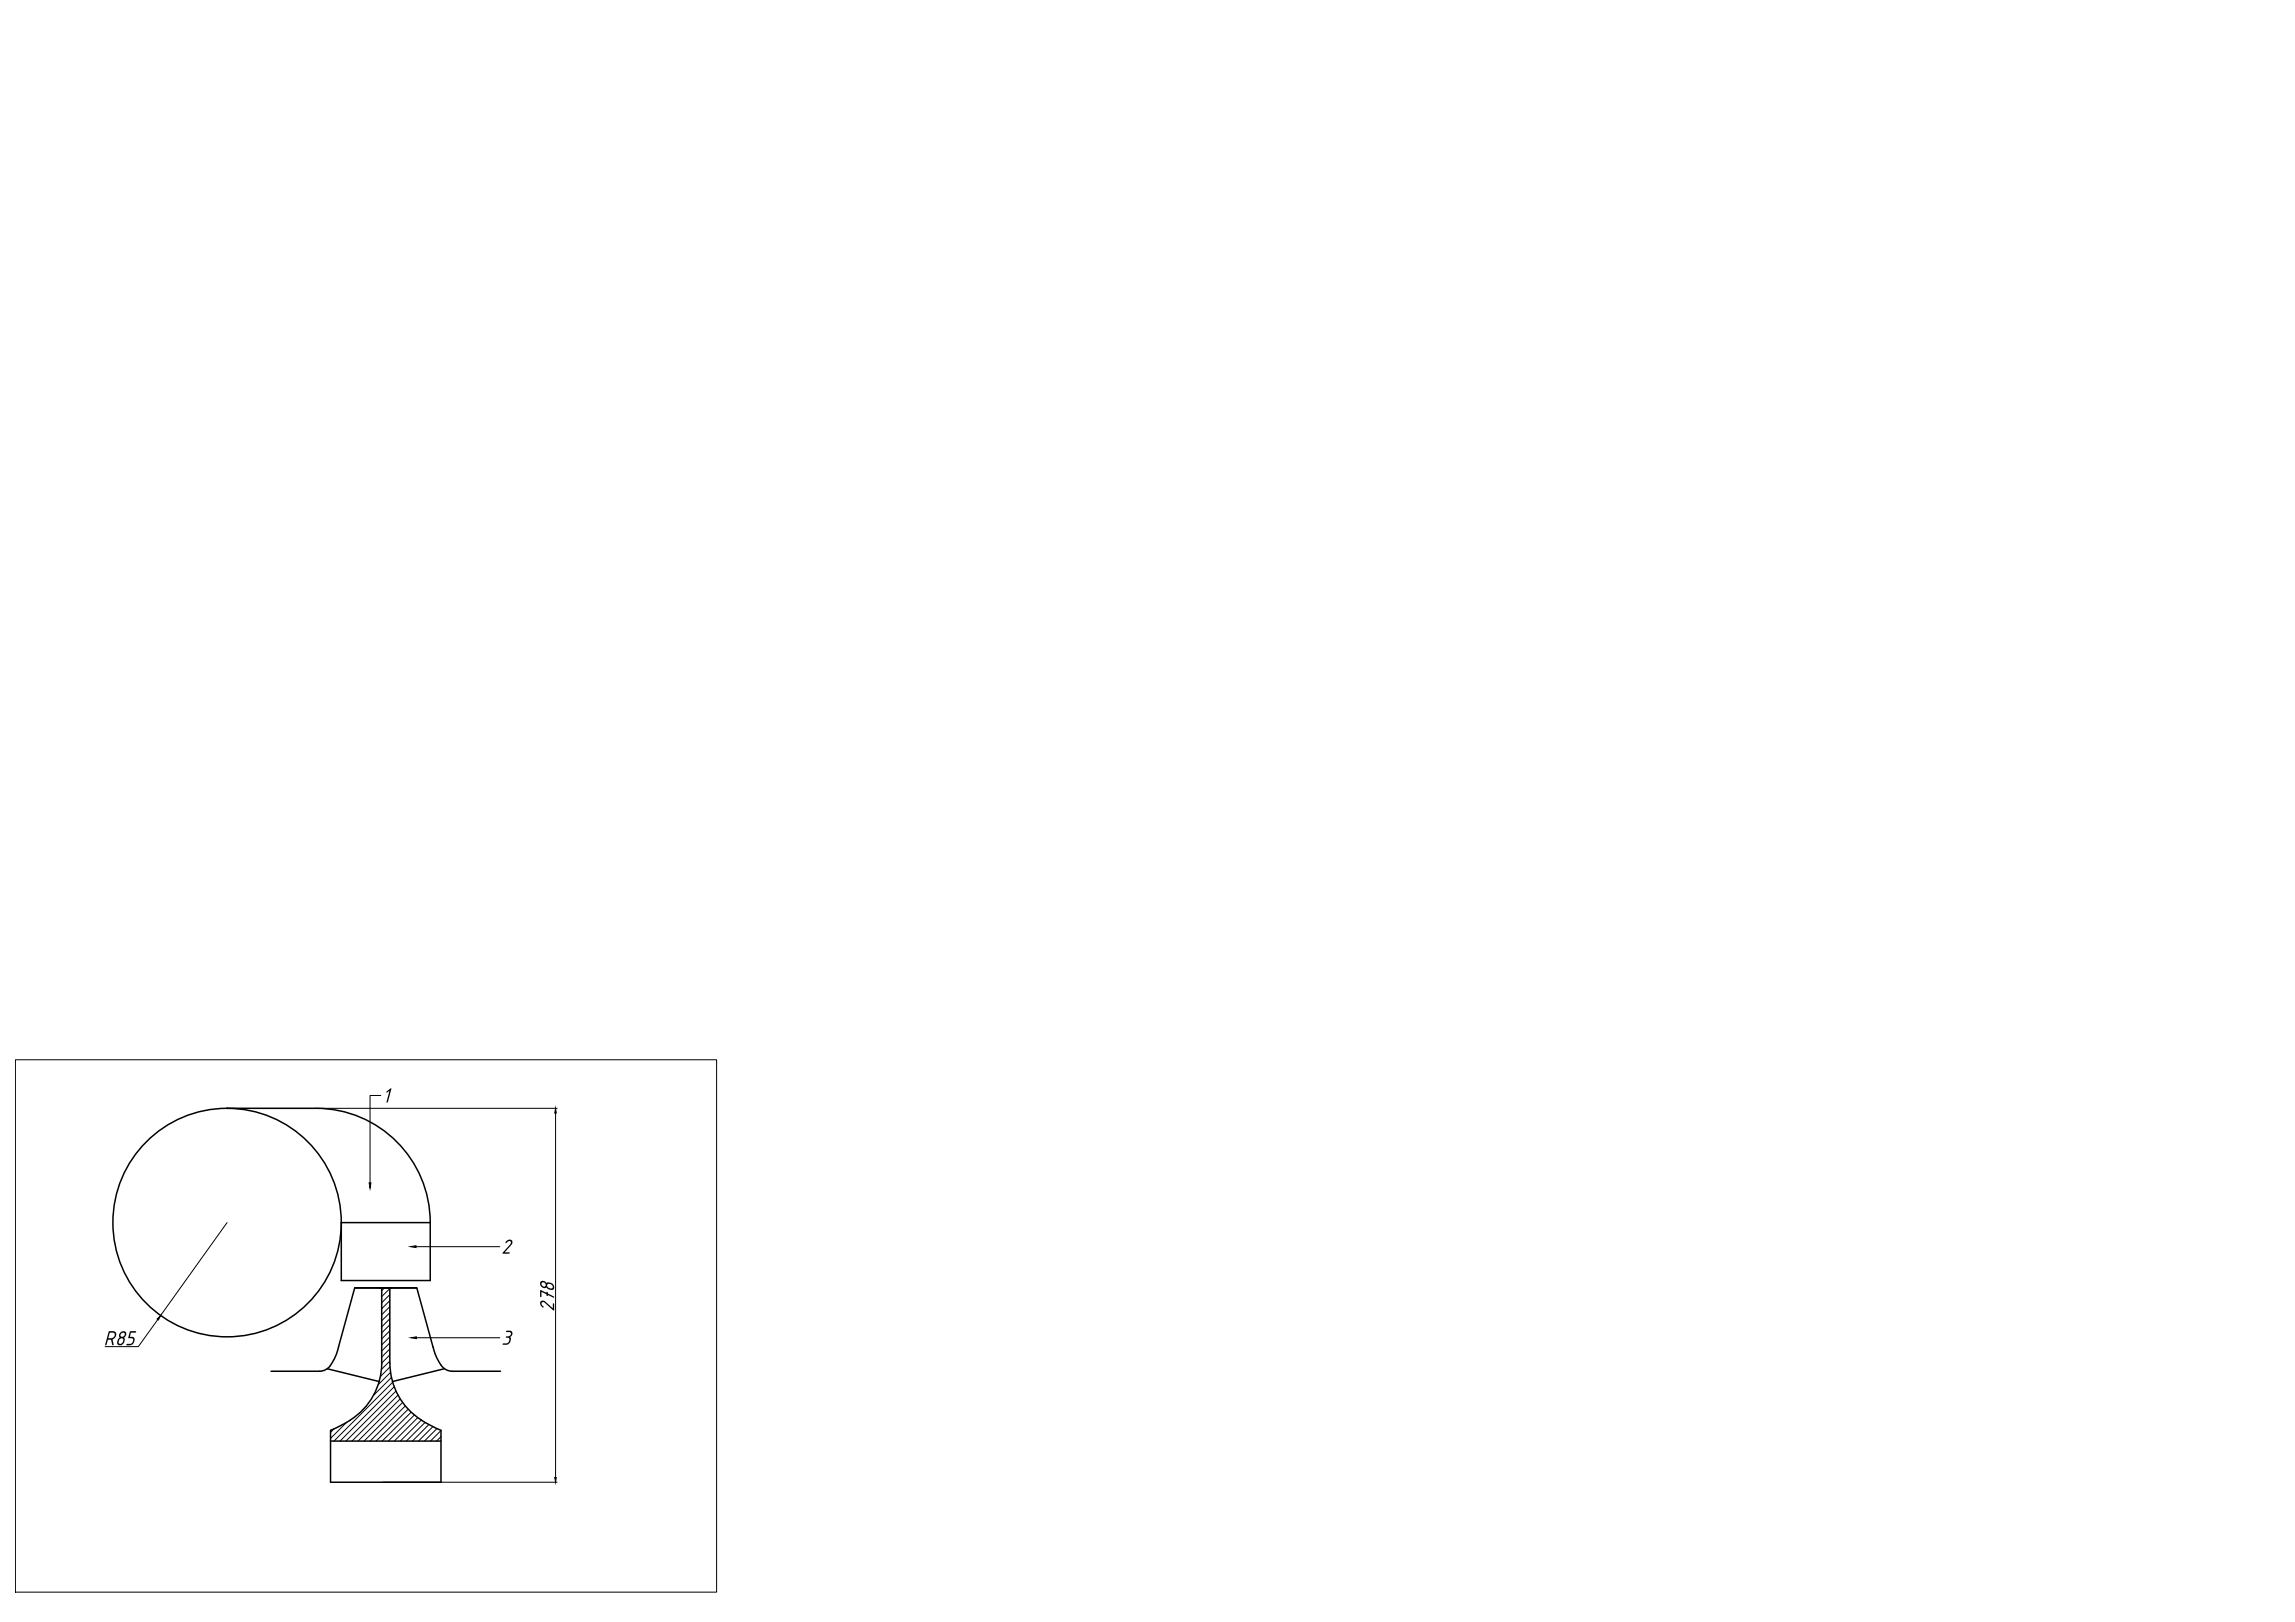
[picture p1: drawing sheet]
<svg xmlns="http://www.w3.org/2000/svg" width="841mm" height="594mm" viewBox="0 0 841 594" stroke-linecap="round" stroke-linejoin="round" font-family="sans-serif">
<g fill="none" stroke="#000" stroke-width=".37">
<path d="M115.8 405.9h88.4M139.5 401.2h-3.9v32M203.6 407.7v133.4M83.2 447.8l-24.4 34.1M152.5 456.6h30.6M140.9 471.7l-1 1M142.8 472l-2.9 2.9M142.8 474.2l-2.9 2.9M142.8 476.4l-2.9 2.9M142.8 478.6l-2.9 2.9M57.8 483.3l-7.1 9.9h-12.2M142.8 480.8l-2.9 2.9"/>
<path d="M142.8 483l-2.9 3M142.8 485.2l-2.9 3M142.8 487.4l-2.9 3M142.8 489.7l-2.9 2.9M142.8 491.9l-2.9 2.9M142.8 494.1l-2.9 2.9M142.8 496.3l-2.9 2.9M142.8 498.5l-3 3.1M152.6 490h30.5M142.9 500.7l-3.5 3.4M143.1 502.7l-4.5 4.5M143.4 504.6l-6.5 6.5"/>
<path d="M143.9 506.3l-21.5 21.5M144.4 508l-19.8 19.8M145.1 509.5l-18.3 18.3M145.8 511l-16.8 16.8M146.6 512.4l-15.4 15.4M147.5 513.7l-14.1 14.1M148.5 515l-12.8 12.8M149.5 516.2l-11.6 11.6M150.6 517.3l-10.5 10.5M151.8 518.3l-9.5 9.5M153 519.3l-8.5 8.5M122.4 523.3l-1.3 1.3"/>
<path d="M127 521l-5.9 5.8M154.4 520.1l-7.7 7.7M155.8 521l-6.9 6.8M157.2 521.8l-6.1 6M158.6 522.5l-5.3 5.3M160.1 523.2l-4.6 4.6M161.6 524l-3.9 3.8M161.6 526.2l-1.6 1.6M140.4 542.9h63.8"/>
</g>
<!-- layer: 0 -->
<g fill="none" stroke="#000" stroke-width=".55">
<path d="M83.2 405.9h32.6a41.8 41.8 0 0 1 41.9 41.9M125.1 447.8h32.6v21.2h-32.6zM130 471.7h22.8M142.8 499.3v-27.6h10l5.9 21.6a14.7 14.7 0 0 0 4.5 8.2l1.2 .6 1.4 .1h17.6M142.9 499.3a25.7 25.7 0 0 0 16.2 23.5l2.5 1.1v19h-40.5v-19M99.3 502.2h17.7M119.9 501.3l19.1 4.7M121.1 500.1a17.8 17.8 0 0 0 3-6.7l5.9-21.7h9.9v27.6a25.7 25.7 0 0 1-16.3 23.5l-2.4 1.1M121.1 500.1l-1.5 1.4-1.2 .6-1.4 .1M162.9 501.3l-19.1 4.7M121.1 527.8h40.5"/>
<circle cx="83.2" cy="447.8" r="41.9"/>
</g>
<g fill="#000">
<path d="M141.6 399.8l1.4-1.1h.4l-1.5 5.1-.3-.2 1.1-4.1-.8 .7-.3-.1zM185.4 454.8l.8-.6 .9-.2 .5 .4 .2 .6-.2 .8-2.6 2.9h1.7v.3l-2.4 .2-.1-.4 3-3.4-.2-.8-.8 .1a.57 .57 0 0 1-1 .4zM198.1 476.7l.7-.4 .6 .2 3.2 2.7v-1.7l.3-.1 .2 2.4-.4 .1-3.4-3-.8 .2 .1 .9a.57 .57 0 0 1 .4 .9l-.9-.8zM197.9 472.6l.3-.1 2.1 1v-.4l.3 .1 .2 .6 2.2 1.1v.4l-2.2-1-.3 .4-.2-.7-1.9-.8v1.8l-.3 .1zM47.6 487.7l2.3-.1-.4 .5h-1.5l-.4 1.5 1.4 .2 .3 1.1-.8 1.5-.6 .3-1.4 .1-.2-.3 .2-.3h1.4l.5-.2 .4-1.1-.4-.7-1.4-.1zM185.6 487.4l1.8 .2 .4 .6-.3 1a.84 .84 0 0 0-.3 1.3l-.3 1.2-.6 .6-.7 .2h-1.4l.2-.5h1.3l.7-.4 .3-1.3-1.3-.6 .2-.2 1.2-.2 .5-.7-.4-.7-1.5-.1z"/>
<path d="M200.6 470.5l.1 .9 1.2 .5a.78 .78 0 0 0 .7-.8 .78 .78 0 0 0-.8-.7l-.8-.2zM198.1 469.5l.6-.4 1 .3a.9 .9 0 0 0 1.4 .3l1.6 .8 .4 1.2-.8 .8-1.5-.4a1.15 1.15 0 0 0-1.5-.3l-1.2-.9-.2-.5zM198.6 469.8l-.2 .6 .4 .6 .5 .3 .6-.3-.2-1.1-.5-.3z"/>
<path d="M39.8 487.7l2-.1 .8 .8-.3 1.4-1.1 .8 .5 1.8-.4 .4-.6-2.1h-1.1l-.6 1.9-.5 .1zM40.2 488.1l-.5 2h1.3l.7-.3 .4-.7-.1-.7-.5-.3z"/>
<path d="M43.9 490.4l-.5 1.4 .4 .4h.5l.7-.6 .2-1-.6-.5zM44 488.2l1-.6 .9 .1 .4 .6-.3 1a1.17 1.17 0 0 0-.3 1.6l-.2 .8-.6 .7-1.3 .3-.7-.8 .4-1.5a1.24 1.24 0 0 0 .4-1.5zM44.3 488.5l-.1 .3a.8 .8 0 0 0 1 .8 .8 .8 0 0 0 .5-1.2l-.8-.3z"/>
</g>
<path d="M203.6 405.9l.2 1.8h-.5zM135.3 433.2h.6l-.3 2zM150.5 456.6l2-.3v.6zM58.8 481.9l-.7 1.5-.5-.3zM150.6 490l2-.4v.7zM203.3 541.1h.5l-.2 1.8z" fill="#000" stroke="#000" stroke-width=".37"/>
<path d="M5.6 388.2h257v194.9h-257z" fill="none" stroke="#000" stroke-width=".37"/>
</svg>
